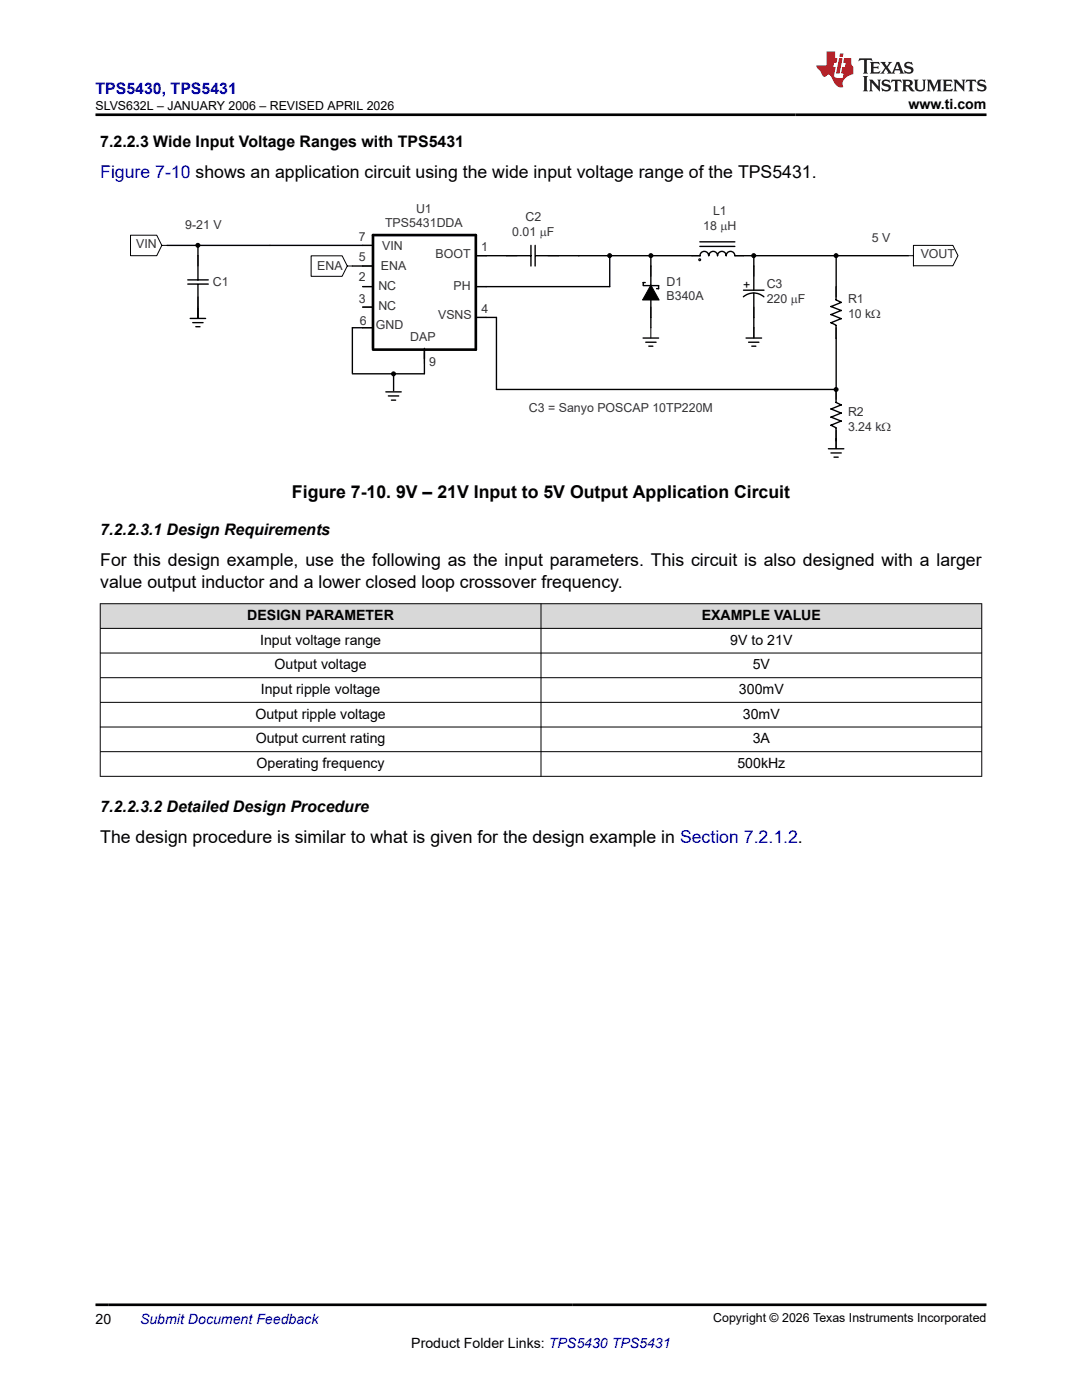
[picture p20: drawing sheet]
<svg xmlns="http://www.w3.org/2000/svg" width="216mm" height="279mm" viewBox="0 0 216 279" stroke-linecap="round" stroke-linejoin="round" font-family="sans-serif">
<defs><g id="words">
<text font-size="3.5" fill="#00f" x="20" y="35.5">Figure 7-10 shows an application circuit using the wide input voltage range of the TPS5431.</text>
<g font-size="3.5">
<text x="58.3" y="99.3">Figure 7-10. 9V – 21V Input to 5V Output Application Circuit</text>
<text x="20" y="113">For this design example, use the following as the input parameters. This circuit is also designed with a larger</text>
<text x="20" y="117.3">value output inductor and a lower closed loop crossover frequency.</text>
<text x="20" y="168.2">The design procedure is similar to what is given for the design example in Section 7.2.1.2.</text>
</g>
<text font-size="3.2" fill="#00f" x="19" y="18.7">TPS5430, TPS5431</text>
<g font-size="3.2">
<text x="20" y="29.3">7.2.2.3 Wide Input Voltage Ranges with TPS5431</text>
<text x="20" y="106.8">7.2.2.3.1 Design Requirements</text>
<text x="20" y="162">7.2.2.3.2 Detailed Design Procedure</text>
</g>
<g font-size="2.8">
<text x="181.3" y="21.8">www.ti.com</text>
<text x="49.3" y="123.8">DESIGN PARAMETER</text>
<text x="140" y="123.8">EXAMPLE VALUE</text>
<text x="51.9" y="128.7">Input voltage range</text>
<text x="145.7" y="128.7">9V to 21V</text>
<text x="54.8" y="133.6">Output voltage</text>
<text x="150.2" y="133.6">5V</text>
<text x="51" y="143.4">Output ripple voltage</text>
<text x="52.1" y="138.5">Input ripple voltage</text>
<text x="147.5" y="138.5">300mV</text>
<text x="148.2" y="143.4">30mV</text>
<text x="51" y="148.4">Output current rating</text>
<text x="150.2" y="148.4">3A</text>
<text x="51.2" y="153.3">Operating frequency</text>
<text x="147.1" y="153.3">500kHz</text>
<text x="19" y="264.2">20</text>
<text x="82.1" y="269">Product Folder Links: TPS5430 TPS5431</text>
</g>
<text font-size="2.8" fill="#00f" x="27.9" y="264.2">Submit Document Feedback</text>
<g font-size="2.5">
<text x="19" y="21.9">SLVS632L – JANUARY 2006 – REVISED APRIL 2026</text>
<text x="148.3" y="57.6">+</text>
<text x="142.3" y="263.9">Copyright © 2026 Texas Instruments Incorporated</text>
</g>
<g font-size="2.5" fill="#373435">
<text x="37" y="45.6">9-21 V</text>
<text x="76.8" y="45.4">TPS5431DDA</text>
<text x="83" y="42.6">U1</text>
<text x="102.2" y="47">0.01 mF</text>
<text x="104.9" y="44">C2</text>
<text x="140.3" y="45.8">18 mH</text>
<text x="142.3" y="42.8">L1</text>
<text x="27.2" y="49.4">VIN</text>
<text x="63.3" y="53.9">ENA</text>
<text x="71.6" y="52">5</text>
<text x="71.6" y="48.1">7</text>
<text x="76" y="53.9">ENA</text>
<text x="76.3" y="49.9">VIN</text>
<text x="86.9" y="51.5">BOOT</text>
<text x="96" y="50.2">1</text>
<text x="173.9" y="48.2">5 V</text>
<text x="183.7" y="51.5">VOUT</text>
<text x="42.5" y="57.1">C1</text>
<text x="71.6" y="56.1">2</text>
<text x="75.5" y="57.9">NC</text>
<text x="90.5" y="57.9">PH</text>
<text x="133" y="57.2">D1</text>
<text x="133" y="59.9">B340A</text>
<text x="153" y="57.4">C3</text>
<text x="71.6" y="60.6">3</text>
<text x="71.8" y="64.8">6</text>
<text x="75" y="65.6">GND</text>
<text x="75.5" y="61.9">NC</text>
<text x="87.4" y="63.7">VSNS</text>
<text x="96.1" y="62.5">4</text>
<text x="153" y="60.4">220 mF</text>
<text x="169.2" y="60.5">R1</text>
<text x="169.2" y="63.5">10 kW</text>
<text x="81.9" y="68">DAP</text>
<text x="85.6" y="73.1">9</text>
<text x="105.5" y="82.3">C3 = Sanyo POSCAP 10TP220M</text>
<text x="169.2" y="83">R2</text>
<text x="169.2" y="86">3.24 kW</text>
</g>
</g></defs>
<g fill="none" stroke="#000" stroke-width=".2">
<path d="M26 46.9h5.3l1 2.1-1 2h-5.3zM32.3 49h1M39.5 51v2.1M39.5 59.3v2M62.1 51.1h6.2l1 2-1 2h-6.2zM69.3 53.1h1M72.4 49h2M72.4 53.1h2M72.4 57.2h2M94.9 51h2.1M94.9 57.2h2.1M101.1 51h2.1"/>
<path d="M109.3 51h2.1M129.9 56.9l1.6 3h-3.3zM129.9 53.1v2M138.1 51h1.6M146.7 51h1.7M150.4 53.1v2M166.8 57.2v2.1M181.2 51h1.1M182.3 49h7.8l1.1 2-1.1 2-7.8 .1zM39.5 61.5v2.1M72.4 65.4h2M72.4 61.3h2"/>
<path d="M84.7 70.5v2M94.9 63.3h2.1M129.9 61.3v2M129.9 65.4v2.1M150.4 61.3v2M150.4 65.4v2.1M166.8 65.4v2.1M166.8 77.6v2.1M166.8 85.9v3.7"/>
<circle cx="39.5" cy="49" r=".4"/>
<circle cx="121.6" cy="51" r=".4"/>
<circle cx="129.9" cy="51" r=".4"/>
<circle cx="150.4" cy="51" r=".4"/>
<circle cx="166.8" cy="51" r=".4"/>
<circle cx="78.5" cy="74.6" r=".4"/>
<circle cx="166.8" cy="77.7" r=".4"/>
</g>
<g fill="none" stroke="#000" stroke-width=".28">
<path d="M33.3 49h41.1M37.5 55.9h4.1M37.5 56.7h4.1M39.5 49v6.9M39.5 56.8v6.7M70.3 53.1h4.1M72.4 57.2h2M94.9 51h11M105.9 49v4.1M106.8 49v4.1M106.9 51h32.8M121.7 51v6.2h-26.8"/>
<path d="M128.8 56.4h-.5v.6h3.1v.6h-.4M129.9 51v14.4M139.6 49.2h7M139.6 48.3h7M139.7 51a.86 .86 0 0 1 .8-.8 .86 .86 0 0 1 .9 .8M141.4 51a.86 .86 0 0 1 .9-.8 .86 .86 0 0 1 .9 .8 .86 .86 0 0 1 .8-.8 .86 .86 0 0 1 .9 .8 .86 .86 0 0 1 .9-.8 .86 .86 0 0 1 .8 .8h1.7M148.3 59.2a3.1 3.1 0 0 1 4.1 0M148.4 51h32.8M148.4 57.9h4M150.4 51v6.9M150.4 58.5v8.9M166.8 57.3v2.5l1.1 .6-2.1 .8"/>
<path d="M166.8 51v6.2M38 63.6h3M38.5 64.4h2M39.1 65.2h.8M72.4 61.3h2M74.4 65.4h-4.1v9M77 78.2h3.1M77.5 79h2.1M78.1 79.9h.8M78.5 74.6v3.4M84.7 69.5v5.1h-14.4M94.9 63.3h4.2v14.4h67.7v-10.2"/>
<path d="M128.3 67.5h3.1M128.9 68.3h2M129.5 69.1h.8M148.9 67.5h3.1M149.4 68.3h2M150 69.1h.8M165.8 62.8l2.1 .8M165.8 61.2l2.1 .8-2.1 .8M166.8 65v2.5M166.8 77.7v2.6l1.1 .5-2.1 .8 2.1 .8M167.9 63.6l-2.1 .8 1 .5M165.3 89.6h3.1"/>
<path d="M165.8 90.4h2.1M166.4 91.2h.9M166.8 85.4v4.1M167.9 84l-2.1 .9 1 .5M167.9 82.4l-2.1 .8 2.1 .8"/>
</g>
<g fill="#000">
<path d="M129.9 56.9l1.6 3h-3.3z"/>
<circle cx="39.5" cy="49" r=".4"/>
<circle cx="121.6" cy="51" r=".4"/>
<circle cx="129.9" cy="51" r=".4"/>
<circle cx="150.4" cy="51" r=".4"/>
<circle cx="166.8" cy="51" r=".4"/>
<circle cx="78.5" cy="74.6" r=".4"/>
<circle cx="166.8" cy="77.7" r=".4"/>
</g>
<path d="M139.5 51.8h.2v.1h-.2z" fill="none" stroke="#000" stroke-width=".4"/>
<path d="M74.4 69.5v-22.6h20.5v22.9h-20.5" fill="none" stroke="#000" stroke-width=".53"/>
<g fill="#d8d8d8">
<path d="M20 120.5h175.9v4.9h-175.9z" fill-rule="evenodd"/>
<path d="M20.1 120.5h87.8v4.8h-87.8z" fill-rule="evenodd"/>
<path d="M108 120.5h87.8v4.8h-87.8z" fill-rule="evenodd"/>
</g>
<path d="M19.9 120.5h176.1M19.9 125.4h176.1M19.9 130.3h176.1M19.9 135.2h176.1M20 120.4v34.6M107.9 120.4v34.6M195.9 120.4v34.6M19.9 140.2h176.1M19.9 145.1h176.1M19.9 150h176.1M19.9 154.9h176.1" fill="none" stroke="#000" stroke-width=".2"/>
<path d="M171.5 11.6l-.2 .6 .5-.2h.6v.1v2.2l-.2 .4h1l-.2-.4v-2.2v-.1h.5l.6 .2-.2-.6zM173.6 12.4l.2 .3v1.6l-.2 .4h1.9l.1-.6a1.08 1.08 0 0 1-1.3 .2v-.7h.6l.4 .2v-.7l-.4 .2h-.6v-.5l.2-.2a1 1 0 0 1 1 .3l-.1-.5zM175.7 12.4l.9 1.1-1 1.2h.9l-.2-.2 .5-.8 .4 .8-.2 .2h1.6l-.2-.2 .2-.5h.9l.1 .5-.1 .2h.9l-.2-.4-.8-1.9h-.5l-.9 2.1-.9-1.1 .9-1h-.8l.2 .2-.4 .6-.4-.6 .2-.2zM179 12.8l.4 1h-.7zM180.7 12.5a.65 .65 0 0 0-.2 .7 .65 .65 0 0 0 .6 .5l.6 .1 .1 .3a.79 .79 0 0 1-.7 .4 .79 .79 0 0 1-.7-.5l.1 .7 .2-.1a.93 .93 0 0 0 1.1 0 .93 .93 0 0 0 .4-.9 1.46 1.46 0 0 0-1.2-.6l-.1-.3a1.09 1.09 0 0 1 1.2 .2l-.2-.6-.1 .1-.5-.2zM172.2 15.2l.2 .4v2.2l-.2 .4h1l-.2-.4v-2.2l.2-.4zM173.4 15.9l.2 .4v1.5l-.2 .4h.8l-.3-.4 .1-1.3 1.6 1.8v-2l.2-.4h-.7l.1 .2 .1 1.1-1.2-1.3zM176.2 16a.65 .65 0 0 0-.2 .8 .65 .65 0 0 0 .6 .4l.6 .2 .1 .2a.79 .79 0 0 1-.7 .4 .79 .79 0 0 1-.7-.5l.1 .7 .2-.1a.93 .93 0 0 0 1.1 .1 .93 .93 0 0 0 .4-1 1.46 1.46 0 0 0-1.2-.5l-.1-.4a1.09 1.09 0 0 1 1.2 .2l-.1-.6-.2 .1-.5-.1zM177.9 15.9l-.1 .6a.63 .63 0 0 1 .8-.3v1.6l-.3 .4h1l-.2-.4v-1.6a.66 .66 0 0 1 .8 .3l-.1-.6zM180 15.9l.2 .4v1.5l-.2 .4h1l-.2-.2-.1-.7h.5l.1 .2a.79 .79 0 0 0 1.2 .6l-1-.9a.61 .61 0 0 0 .6-.6 .61 .61 0 0 0-.5-.7zM180.8 16.2h.1a.47 .47 0 0 1 .5 .1 .47 .47 0 0 1 .1 .5l-.1 .1-.7 .1zM182.3 15.9l.2 .2a2.27 2.27 0 0 0 .4 2 1.04 1.04 0 0 0 1.7-.7v-1.3l.2-.2h-.8l.2 .4v1.1a.6 .6 0 0 1-.6 .6 .6 .6 0 0 1-.6-.6v-1.1l.3-.4zM184.9 15.9l.2 .4v1.5l-.2 .4h.8l-.3-.4v-1.4l.9 1.9 .9-1.9v1.4l-.3 .4h1l-.2-.4v-1.5l.2-.4h-.8l-.7 1.5-.6-1.5zM188.1 15.9l.2 .4v1.5l-.2 .4h1.9l.1-.6a1.09 1.09 0 0 1-1.3 .2v-.7h.6l.4 .2v-.6l-.4 .2h-.6v-.6l.2-.1a1.01 1.01 0 0 1 1 .3l-.1-.6zM190.2 15.9l.3 .4v1.5l-.3 .4h.8l-.2-.4v-1.3l1.6 1.8v-2l.2-.4h-.7l.2 .2v1.1l-1.2-1.3zM192.8 15.9l-.1 .6a.63 .63 0 0 1 .8-.3v1.6l-.3 .4h1l-.2-.4v-1.6a.66 .66 0 0 1 .8 .3l-.1-.6zM195.2 16a.65 .65 0 0 0-.2 .8 .65 .65 0 0 0 .6 .4l.6 .2 .2 .2a.79 .79 0 0 1-.7 .4 .79 .79 0 0 1-.7-.5l.1 .7 .2-.1a.93 .93 0 0 0 1 .1 .93 .93 0 0 0 .5-1 1.46 1.46 0 0 0-1.3-.5v-.4a1.09 1.09 0 0 1 1.2 .2l-.2-.6-.2 .1-.5-.1z" fill="#231f20"/>
<path d="M164.9 10.3v2.7h-2l.1 .4 .8 1a.95 .95 0 0 0 1 .9 .59 .59 0 0 1 .5-.4 .59 .59 0 0 1 .5 .3l.4 .8a1.59 1.59 0 0 0 2.1 1.4 1.61 1.61 0 0 1 1-2.3l1-.3-.1-1.5a1.59 1.59 0 0 1-.3-1.7h-1.5l-.2 .9h.6l-.2 .9h-.5l-.2 .9v.3l.4 .1-.1 .9h-.7a.73 .73 0 0 1-1-.7l.3-1.5h-.5l.1-.9h.5l.2-.9h-.5v-1.3zM167.4 11.6l-.6 3.1h.7l.6-3.1zM167.6 10.7l-.1 .6h.7l.1-.6z" fill="#ed1c24"/>
<path d="M19 22.9h177.8M19 260.4h177.8" fill="none" stroke="#000" stroke-width=".53"/>
<use href="#words"/>
</svg>
